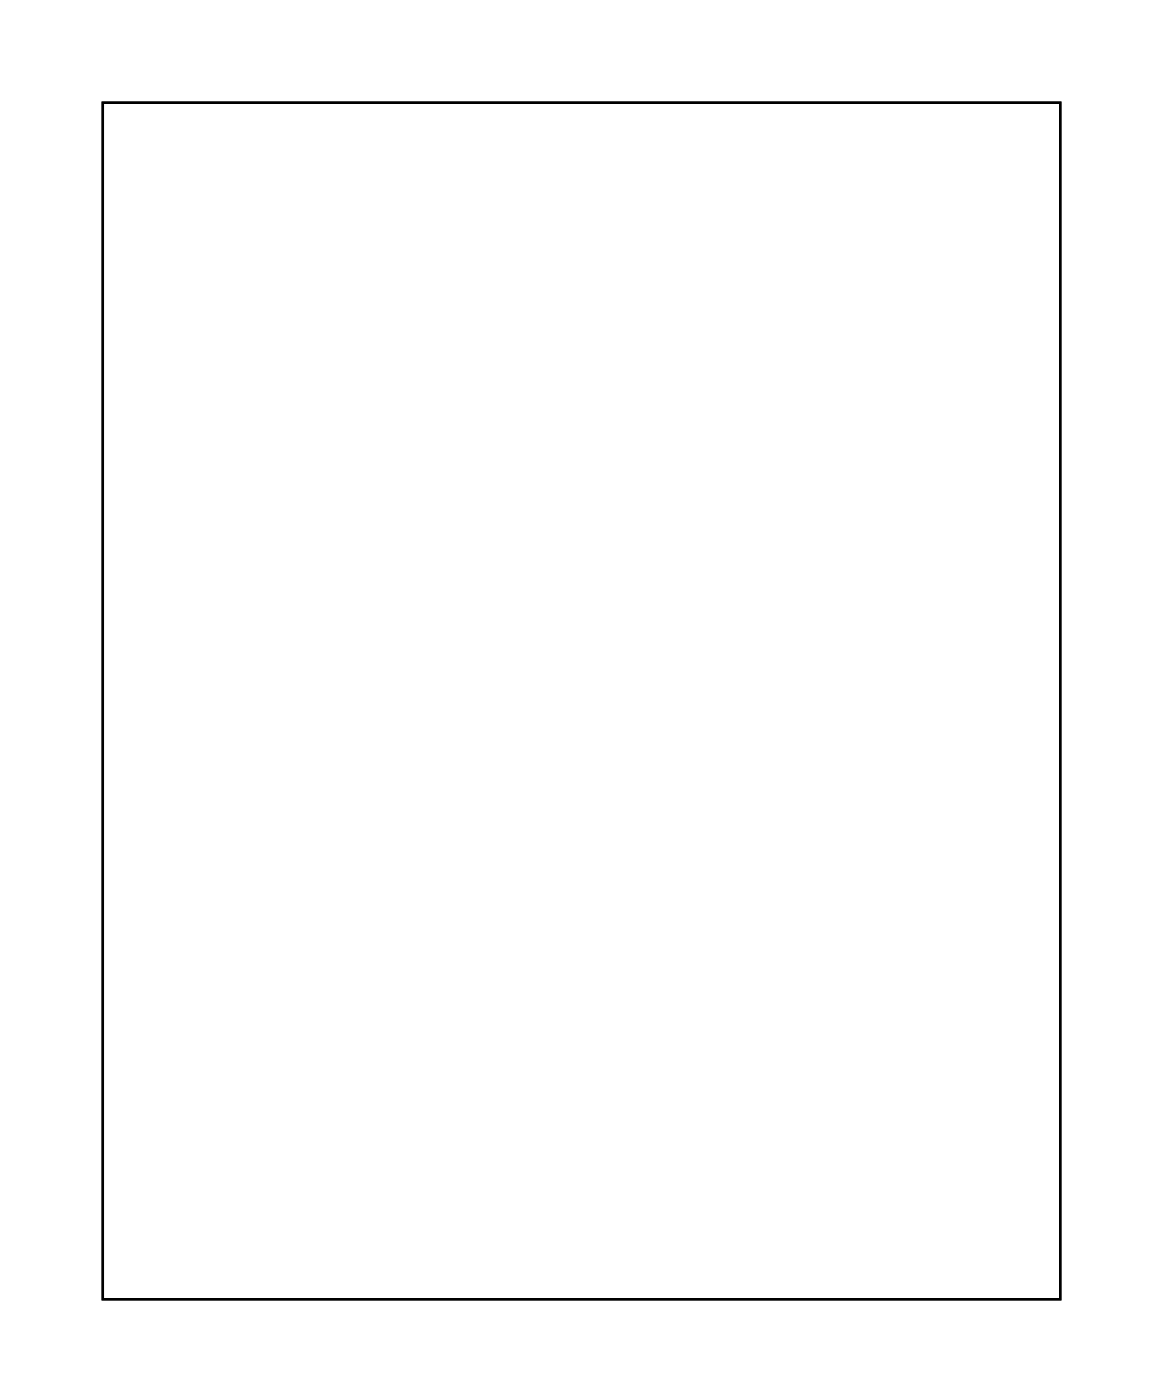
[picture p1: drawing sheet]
<svg xmlns="http://www.w3.org/2000/svg" width="97mm" height="117mm" viewBox="0 0 97 117" stroke-linecap="round" stroke-linejoin="round" font-family="sans-serif">
<path d="M8.6 8.6h79.8v99.8h-79.8z" fill="none" stroke="#000" stroke-width=".2"/>
<path d="M8.6 8.6h79.8v99.8h-79.8z" fill="none" stroke="#000" stroke-width=".08"/>
<circle cx="27.6" cy="45.5" r=".66" fill="#fff"/>
<circle cx="27.6" cy="45.5" r=".66" fill="none" stroke="#fff" stroke-width=".61" stroke-linecap="butt"/>
<circle cx="27.6" cy="42.9" r=".66" fill="#fff"/>
<circle cx="27.6" cy="42.9" r=".66" fill="none" stroke="#fff" stroke-width=".61" stroke-linecap="butt"/>
<circle cx="27.6" cy="40.4" r=".66" fill="#fff"/>
<circle cx="27.6" cy="40.4" r=".66" fill="none" stroke="#fff" stroke-width=".61" stroke-linecap="butt"/>
<circle cx="27.6" cy="37.8" r=".66" fill="#fff"/>
<circle cx="27.6" cy="37.8" r=".66" fill="none" stroke="#fff" stroke-width=".61" stroke-linecap="butt"/>
<circle cx="27.6" cy="35.3" r=".66" fill="#fff"/>
<circle cx="27.6" cy="35.3" r=".66" fill="none" stroke="#fff" stroke-width=".61" stroke-linecap="butt"/>
<circle cx="75.9" cy="57.1" r=".66" fill="#fff"/>
<circle cx="75.9" cy="57.1" r=".66" fill="none" stroke="#fff" stroke-width=".61" stroke-linecap="butt"/>
<circle cx="75.9" cy="59.7" r=".66" fill="#fff"/>
<circle cx="75.9" cy="59.7" r=".66" fill="none" stroke="#fff" stroke-width=".61" stroke-linecap="butt"/>
<circle cx="75.9" cy="62.2" r=".66" fill="#fff"/>
<circle cx="75.9" cy="62.2" r=".66" fill="none" stroke="#fff" stroke-width=".61" stroke-linecap="butt"/>
<circle cx="75.9" cy="64.8" r=".66" fill="#fff"/>
<circle cx="75.9" cy="64.8" r=".66" fill="none" stroke="#fff" stroke-width=".61" stroke-linecap="butt"/>
<circle cx="75.9" cy="67.3" r=".66" fill="#fff"/>
<circle cx="75.9" cy="67.3" r=".66" fill="none" stroke="#fff" stroke-width=".61" stroke-linecap="butt"/>
<circle cx="75.9" cy="69.8" r=".66" fill="#fff"/>
<circle cx="75.9" cy="69.8" r=".66" fill="none" stroke="#fff" stroke-width=".61" stroke-linecap="butt"/>
<circle cx="75.9" cy="72.4" r=".66" fill="#fff"/>
<circle cx="75.9" cy="72.4" r=".66" fill="none" stroke="#fff" stroke-width=".61" stroke-linecap="butt"/>
<circle cx="75.9" cy="74.9" r=".66" fill="#fff"/>
<circle cx="75.9" cy="74.9" r=".66" fill="none" stroke="#fff" stroke-width=".61" stroke-linecap="butt"/>
<circle cx="75.9" cy="77.5" r=".66" fill="#fff"/>
<circle cx="75.9" cy="77.5" r=".66" fill="none" stroke="#fff" stroke-width=".61" stroke-linecap="butt"/>
<circle cx="75.9" cy="80" r=".66" fill="#fff"/>
<circle cx="75.9" cy="80" r=".66" fill="none" stroke="#fff" stroke-width=".61" stroke-linecap="butt"/>
<circle cx="75.9" cy="35.3" r=".66" fill="#fff"/>
<circle cx="75.9" cy="35.3" r=".66" fill="none" stroke="#fff" stroke-width=".61" stroke-linecap="butt"/>
<circle cx="75.9" cy="37.8" r=".66" fill="#fff"/>
<circle cx="75.9" cy="37.8" r=".66" fill="none" stroke="#fff" stroke-width=".61" stroke-linecap="butt"/>
<circle cx="75.9" cy="40.4" r=".66" fill="#fff"/>
<circle cx="75.9" cy="40.4" r=".66" fill="none" stroke="#fff" stroke-width=".61" stroke-linecap="butt"/>
<circle cx="75.9" cy="42.9" r=".66" fill="#fff"/>
<circle cx="75.9" cy="42.9" r=".66" fill="none" stroke="#fff" stroke-width=".61" stroke-linecap="butt"/>
<circle cx="75.9" cy="45.5" r=".66" fill="#fff"/>
<circle cx="75.9" cy="45.5" r=".66" fill="none" stroke="#fff" stroke-width=".61" stroke-linecap="butt"/>
<circle cx="75.9" cy="48" r=".66" fill="#fff"/>
<circle cx="75.9" cy="48" r=".66" fill="none" stroke="#fff" stroke-width=".61" stroke-linecap="butt"/>
<circle cx="75.9" cy="50.5" r=".66" fill="#fff"/>
<circle cx="75.9" cy="50.5" r=".66" fill="none" stroke="#fff" stroke-width=".61" stroke-linecap="butt"/>
<circle cx="75.9" cy="53.1" r=".66" fill="#fff"/>
<circle cx="75.9" cy="53.1" r=".66" fill="none" stroke="#fff" stroke-width=".61" stroke-linecap="butt"/>
<circle cx="27.6" cy="68.3" r=".66" fill="#fff"/>
<circle cx="27.6" cy="68.3" r=".66" fill="none" stroke="#fff" stroke-width=".61" stroke-linecap="butt"/>
<circle cx="27.6" cy="70.9" r=".66" fill="#fff"/>
<circle cx="27.6" cy="70.9" r=".66" fill="none" stroke="#fff" stroke-width=".61" stroke-linecap="butt"/>
<circle cx="27.6" cy="65.8" r=".66" fill="#fff"/>
<circle cx="27.6" cy="65.8" r=".66" fill="none" stroke="#fff" stroke-width=".61" stroke-linecap="butt"/>
<circle cx="27.6" cy="63.2" r=".66" fill="#fff"/>
<circle cx="27.6" cy="63.2" r=".66" fill="none" stroke="#fff" stroke-width=".61" stroke-linecap="butt"/>
<circle cx="27.6" cy="60.7" r=".66" fill="#fff"/>
<circle cx="27.6" cy="60.7" r=".66" fill="none" stroke="#fff" stroke-width=".61" stroke-linecap="butt"/>
<circle cx="27.6" cy="58.2" r=".66" fill="#fff"/>
<circle cx="27.6" cy="58.2" r=".66" fill="none" stroke="#fff" stroke-width=".61" stroke-linecap="butt"/>
<circle cx="27.6" cy="55.6" r=".66" fill="#fff"/>
<circle cx="27.6" cy="55.6" r=".66" fill="none" stroke="#fff" stroke-width=".61" stroke-linecap="butt"/>
<circle cx="27.6" cy="53.1" r=".66" fill="#fff"/>
<circle cx="27.6" cy="53.1" r=".66" fill="none" stroke="#fff" stroke-width=".61" stroke-linecap="butt"/>
<circle cx="27.6" cy="48" r=".66" fill="#fff"/>
<circle cx="27.6" cy="48" r=".66" fill="none" stroke="#fff" stroke-width=".61" stroke-linecap="butt"/>
<circle cx="48" cy="19.1" r=".6" fill="#fff"/>
<circle cx="48" cy="19.1" r=".6" fill="none" stroke="#fff" stroke-width=".65" stroke-linecap="butt"/>
<path d="M47.4 18.5h1.2v1.2h-1.2z" fill="#fff"/>
<path d="M47.4 18.5h1.2v1.2h-1.2z" fill="none" stroke="#fff" stroke-width=".65" stroke-linecap="butt"/>
<circle cx="48" cy="21.6" r=".6" fill="#fff"/>
<circle cx="48" cy="21.6" r=".6" fill="none" stroke="#fff" stroke-width=".65" stroke-linecap="butt"/>
<circle cx="60.7" cy="19.1" r=".6" fill="#fff"/>
<circle cx="60.7" cy="19.1" r=".6" fill="none" stroke="#fff" stroke-width=".65" stroke-linecap="butt"/>
<path d="M60.1 18.5h1.2v1.2h-1.2z" fill="#fff"/>
<path d="M60.1 18.5h1.2v1.2h-1.2z" fill="none" stroke="#fff" stroke-width=".65" stroke-linecap="butt"/>
<circle cx="60.7" cy="21.6" r=".6" fill="#fff"/>
<circle cx="60.7" cy="21.6" r=".6" fill="none" stroke="#fff" stroke-width=".65" stroke-linecap="butt"/>
<circle cx="60.7" cy="39.4" r=".7" fill="#fff"/>
<circle cx="60.7" cy="39.4" r=".7" fill="none" stroke="#fff" stroke-width=".76" stroke-linecap="butt"/>
<circle cx="60.7" cy="49.5" r=".7" fill="#fff"/>
<circle cx="60.7" cy="49.5" r=".7" fill="none" stroke="#fff" stroke-width=".76" stroke-linecap="butt"/>
<circle cx="48" cy="39.4" r=".7" fill="#fff"/>
<circle cx="48" cy="39.4" r=".7" fill="none" stroke="#fff" stroke-width=".76" stroke-linecap="butt"/>
<circle cx="48" cy="49.5" r=".7" fill="#fff"/>
<circle cx="48" cy="49.5" r=".7" fill="none" stroke="#fff" stroke-width=".76" stroke-linecap="butt"/>
<path d="M19.3 18.3h1.5v1.5h-1.5z" fill="#fff"/>
<path d="M19.3 18.3h1.5v1.5h-1.5z" fill="none" stroke="#fff" stroke-width=".76" stroke-linecap="butt"/>
<circle cx="20" cy="19" r=".74" fill="#fff"/>
<circle cx="20" cy="19" r=".74" fill="none" stroke="#fff" stroke-width=".76" stroke-linecap="butt"/>
<circle cx="20" cy="21.6" r=".74" fill="#fff"/>
<circle cx="20" cy="21.6" r=".74" fill="none" stroke="#fff" stroke-width=".76" stroke-linecap="butt"/>
<path d="M49.8 61.5h1.4v1.4h-1.4z" fill="#fff"/>
<path d="M49.8 61.5h1.4v1.4h-1.4z" fill="none" stroke="#fff" stroke-width=".76" stroke-linecap="butt"/>
<circle cx="50.5" cy="62.2" r=".7" fill="#fff"/>
<circle cx="50.5" cy="62.2" r=".7" fill="none" stroke="#fff" stroke-width=".76" stroke-linecap="butt"/>
<circle cx="42.9" cy="62.2" r=".7" fill="#fff"/>
<circle cx="42.9" cy="62.2" r=".7" fill="none" stroke="#fff" stroke-width=".76" stroke-linecap="butt"/>
<circle cx="50.5" cy="64.8" r=".7" fill="#fff"/>
<circle cx="50.5" cy="64.8" r=".7" fill="none" stroke="#fff" stroke-width=".76" stroke-linecap="butt"/>
<circle cx="42.9" cy="64.8" r=".7" fill="#fff"/>
<circle cx="42.9" cy="64.8" r=".7" fill="none" stroke="#fff" stroke-width=".76" stroke-linecap="butt"/>
<circle cx="50.5" cy="67.3" r=".7" fill="#fff"/>
<circle cx="50.5" cy="67.3" r=".7" fill="none" stroke="#fff" stroke-width=".76" stroke-linecap="butt"/>
<circle cx="42.9" cy="67.3" r=".7" fill="#fff"/>
<circle cx="42.9" cy="67.3" r=".7" fill="none" stroke="#fff" stroke-width=".76" stroke-linecap="butt"/>
<circle cx="50.5" cy="69.8" r=".7" fill="#fff"/>
<circle cx="50.5" cy="69.8" r=".7" fill="none" stroke="#fff" stroke-width=".76" stroke-linecap="butt"/>
<circle cx="42.9" cy="69.8" r=".7" fill="#fff"/>
<circle cx="42.9" cy="69.8" r=".7" fill="none" stroke="#fff" stroke-width=".76" stroke-linecap="butt"/>
<circle cx="50.5" cy="72.4" r=".7" fill="#fff"/>
<circle cx="50.5" cy="72.4" r=".7" fill="none" stroke="#fff" stroke-width=".76" stroke-linecap="butt"/>
<circle cx="42.9" cy="72.4" r=".7" fill="#fff"/>
<circle cx="42.9" cy="72.4" r=".7" fill="none" stroke="#fff" stroke-width=".76" stroke-linecap="butt"/>
<circle cx="50.5" cy="74.9" r=".7" fill="#fff"/>
<circle cx="50.5" cy="74.9" r=".7" fill="none" stroke="#fff" stroke-width=".76" stroke-linecap="butt"/>
<circle cx="42.9" cy="74.9" r=".7" fill="#fff"/>
<circle cx="42.9" cy="74.9" r=".7" fill="none" stroke="#fff" stroke-width=".76" stroke-linecap="butt"/>
<circle cx="50.5" cy="77.5" r=".7" fill="#fff"/>
<circle cx="50.5" cy="77.5" r=".7" fill="none" stroke="#fff" stroke-width=".76" stroke-linecap="butt"/>
<circle cx="42.9" cy="77.5" r=".7" fill="#fff"/>
<circle cx="42.9" cy="77.5" r=".7" fill="none" stroke="#fff" stroke-width=".76" stroke-linecap="butt"/>
<circle cx="50.5" cy="80" r=".7" fill="#fff"/>
<circle cx="50.5" cy="80" r=".7" fill="none" stroke="#fff" stroke-width=".76" stroke-linecap="butt"/>
<circle cx="42.9" cy="80" r=".7" fill="#fff"/>
<circle cx="42.9" cy="80" r=".7" fill="none" stroke="#fff" stroke-width=".76" stroke-linecap="butt"/>
<circle cx="50.5" cy="82.5" r=".7" fill="#fff"/>
<circle cx="50.5" cy="82.5" r=".7" fill="none" stroke="#fff" stroke-width=".76" stroke-linecap="butt"/>
<circle cx="42.9" cy="82.5" r=".7" fill="#fff"/>
<circle cx="42.9" cy="82.5" r=".7" fill="none" stroke="#fff" stroke-width=".76" stroke-linecap="butt"/>
<circle cx="50.5" cy="85.1" r=".7" fill="#fff"/>
<circle cx="50.5" cy="85.1" r=".7" fill="none" stroke="#fff" stroke-width=".76" stroke-linecap="butt"/>
<circle cx="42.9" cy="85.1" r=".7" fill="#fff"/>
<circle cx="42.9" cy="85.1" r=".7" fill="none" stroke="#fff" stroke-width=".76" stroke-linecap="butt"/>
<circle cx="50.5" cy="87.6" r=".7" fill="#fff"/>
<circle cx="50.5" cy="87.6" r=".7" fill="none" stroke="#fff" stroke-width=".76" stroke-linecap="butt"/>
<circle cx="42.9" cy="87.6" r=".7" fill="#fff"/>
<circle cx="42.9" cy="87.6" r=".7" fill="none" stroke="#fff" stroke-width=".76" stroke-linecap="butt"/>
<circle cx="50.5" cy="90.2" r=".7" fill="#fff"/>
<circle cx="50.5" cy="90.2" r=".7" fill="none" stroke="#fff" stroke-width=".76" stroke-linecap="butt"/>
<circle cx="42.9" cy="90.2" r=".7" fill="#fff"/>
<circle cx="42.9" cy="90.2" r=".7" fill="none" stroke="#fff" stroke-width=".76" stroke-linecap="butt"/>
<circle cx="50.5" cy="92.7" r=".7" fill="#fff"/>
<circle cx="50.5" cy="92.7" r=".7" fill="none" stroke="#fff" stroke-width=".76" stroke-linecap="butt"/>
<circle cx="42.9" cy="92.7" r=".7" fill="#fff"/>
<circle cx="42.9" cy="92.7" r=".7" fill="none" stroke="#fff" stroke-width=".76" stroke-linecap="butt"/>
<circle cx="50.5" cy="95.2" r=".7" fill="#fff"/>
<circle cx="50.5" cy="95.2" r=".7" fill="none" stroke="#fff" stroke-width=".76" stroke-linecap="butt"/>
<circle cx="42.9" cy="95.2" r=".7" fill="#fff"/>
<circle cx="42.9" cy="95.2" r=".7" fill="none" stroke="#fff" stroke-width=".76" stroke-linecap="butt"/>
<circle cx="63.2" cy="85.1" r=".59" fill="#fff"/>
<circle cx="63.2" cy="85.1" r=".59" fill="none" stroke="#fff" stroke-width=".73" stroke-linecap="butt"/>
<circle cx="63.2" cy="82.5" r=".59" fill="#fff"/>
<circle cx="63.2" cy="82.5" r=".59" fill="none" stroke="#fff" stroke-width=".73" stroke-linecap="butt"/>
<circle cx="60.7" cy="82.5" r=".59" fill="#fff"/>
<circle cx="60.7" cy="82.5" r=".59" fill="none" stroke="#fff" stroke-width=".73" stroke-linecap="butt"/>
<circle cx="60.7" cy="80" r=".59" fill="#fff"/>
<circle cx="60.7" cy="80" r=".59" fill="none" stroke="#fff" stroke-width=".73" stroke-linecap="butt"/>
</svg>
